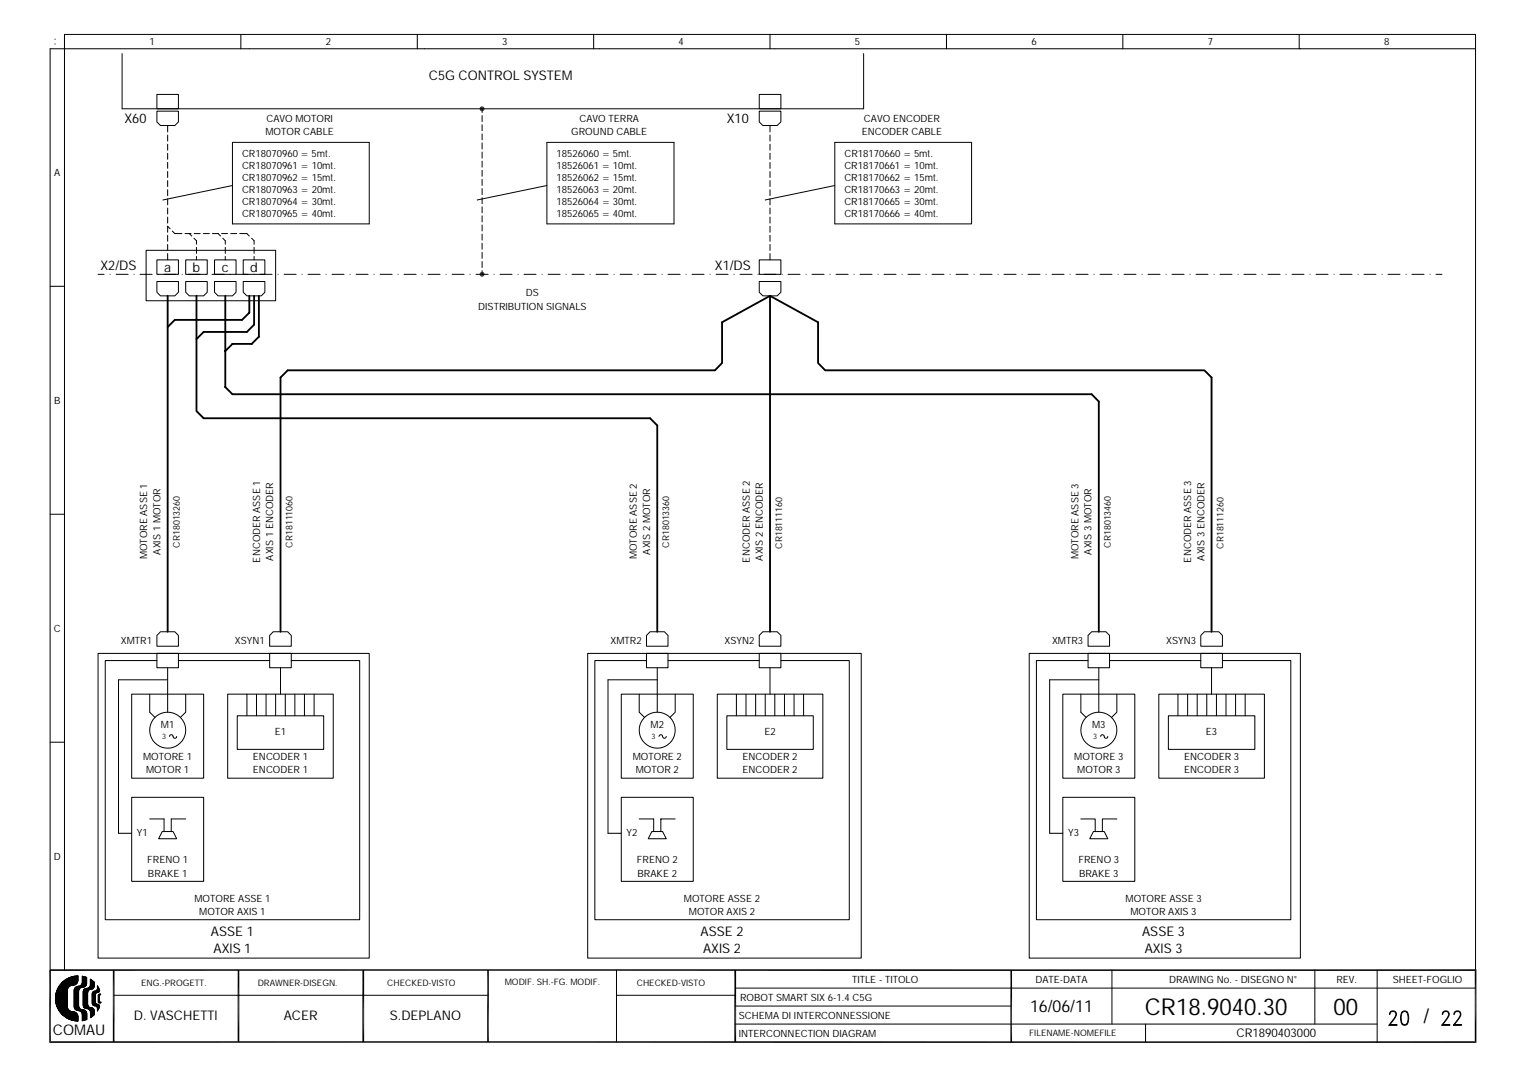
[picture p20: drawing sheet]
<svg xmlns="http://www.w3.org/2000/svg" width="297mm" height="210mm" viewBox="0 0 297 210" stroke-linecap="round" stroke-linejoin="round" font-family="sans-serif">
<defs><g id="words">
<g font-size="4.5">
<text x="222.9" y="197.5">CR18.9040.30</text>
<text x="259.6" y="197.5">00</text>
</g>
<text font-size="3.9" x="277.1" y="199.2">/</text>
<text font-size="3.2" x="200.5" y="197.1">16/06/11</text>
<text font-size="2.9" x="10.3" y="201.5">COMAU</text>
<g font-size="2.6">
<text x="83.5" y="15.6">C5G CONTROL SYSTEM</text>
<text x="24.2" y="24">X60</text>
<text x="141.5" y="24">X10</text>
<text x="19.6" y="52.5">X2/DS</text>
<text x="31.9" y="53">a</text>
<text x="37.5" y="53">b</text>
<text x="43.2" y="53">c</text>
<text x="48.7" y="53">d</text>
<text x="139.2" y="52.5">X1/DS</text>
<text x="41.1" y="182.3">ASSE 1</text>
<text x="41.6" y="185.6">AXIS 1</text>
<text x="136.4" y="182.3">ASSE 2</text>
<text x="136.9" y="185.6">AXIS 2</text>
<text x="222.3" y="182.3">ASSE 3</text>
<text x="222.8" y="185.6">AXIS 3</text>
<text x="26.1" y="198.7">D. VASCHETTI</text>
<text x="55.2" y="198.7">ACER</text>
<text x="75.9" y="198.7">S.DEPLANO</text>
</g>
<text font-size="2.3" x="240.7" y="202">CR1890403000</text>
<g font-size="1.9">
<text x="29.1" y="8.8">1</text>
<text x="63.4" y="8.8">2</text>
<text x="97.8" y="8.8">3</text>
<text x="132.1" y="8.8">4</text>
<text x="166.4" y="8.8">5</text>
<text x="200.8" y="8.8">6</text>
<text x="235.1" y="8.8">7</text>
<text x="269.5" y="8.8">8</text>
<text x="51.9" y="23.7">CAVO MOTORI</text>
<text x="112.8" y="23.7">CAVO TERRA</text>
<text x="168.2" y="23.7">CAVO ENCODER</text>
<text x="51.7" y="26.3">MOTOR CABLE</text>
<text x="111.2" y="26.3">GROUND CABLE</text>
<text x="167.7" y="26.3">ENCODER CABLE</text>
<text x="10.6" y="34.3">A</text>
<text x="47.1" y="30.5">CR18070960 = 5mt.</text>
<text x="47.1" y="32.9">CR18070961 = 10mt.</text>
<text x="47.1" y="35.2">CR18070962 = 15mt.</text>
<text x="108.3" y="30.5">18526060 = 5mt.</text>
<text x="108.3" y="32.9">18526061 = 10mt.</text>
<text x="108.3" y="35.2">18526062 = 15mt.</text>
<text x="164.4" y="35.2">CR18170662 = 15mt.</text>
<text x="164.4" y="32.9">CR18170661 = 10mt.</text>
<text x="164.4" y="30.5">CR18170660 = 5mt.</text>
<text x="47.1" y="37.5">CR18070963 = 20mt.</text>
<text x="47.1" y="39.9">CR18070964 = 30mt.</text>
<text x="108.3" y="37.5">18526063 = 20mt.</text>
<text x="108.3" y="39.9">18526064 = 30mt.</text>
<text x="164.4" y="39.9">CR18170665 = 30mt.</text>
<text x="164.4" y="37.5">CR18170663 = 20mt.</text>
<text x="47.1" y="42.2">CR18070965 = 40mt.</text>
<text x="108.3" y="42.2">18526065 = 40mt.</text>
<text x="164.4" y="42.2">CR18170666 = 40mt.</text>
<text x="102.4" y="57.6">DS</text>
<text x="93.1" y="60.4">DISTRIBUTION SIGNALS</text>
<text x="10.5" y="78.6">B</text>
<text x="31.2" y="108" transform="rotate(-90 31.2 108)">AXIS 1 MOTOR</text>
<text x="126.6" y="108" transform="rotate(-90 126.6 108)">AXIS 2 MOTOR</text>
<text x="212.5" y="108" transform="rotate(-90 212.5 108)">AXIS 3 MOTOR</text>
<text x="28.7" y="108.9" transform="rotate(-90 28.7 108.9)">MOTORE ASSE 1</text>
<text x="50.6" y="109.5" transform="rotate(-90 50.6 109.5)">ENCODER ASSE 1</text>
<text x="53.2" y="109.1" transform="rotate(-90 53.2 109.1)">AXIS 1 ENCODER</text>
<text x="124" y="108.9" transform="rotate(-90 124 108.9)">MOTORE ASSE 2</text>
<text x="145.9" y="109.5" transform="rotate(-90 145.9 109.5)">ENCODER ASSE 2</text>
<text x="148.5" y="109.1" transform="rotate(-90 148.5 109.1)">AXIS 2 ENCODER</text>
<text x="209.9" y="108.9" transform="rotate(-90 209.9 108.9)">MOTORE ASSE 3</text>
<text x="231.9" y="109.5" transform="rotate(-90 231.9 109.5)">ENCODER ASSE 3</text>
<text x="234.5" y="109.1" transform="rotate(-90 234.5 109.1)">AXIS 3 ENCODER</text>
<text x="10.5" y="123">C</text>
<text x="23.5" y="125.4">XMTR1</text>
<text x="45.7" y="125.4">XSYN1</text>
<text x="118.9" y="125.4">XMTR2</text>
<text x="141.1" y="125.4">XSYN2</text>
<text x="204.8" y="125.4">XMTR3</text>
<text x="227" y="125.4">XSYN3</text>
<text x="31.3" y="141.7">M1</text>
<text x="53.5" y="143.1">E1</text>
<text x="126.6" y="141.7">M2</text>
<text x="148.8" y="143.1">E2</text>
<text x="212.6" y="141.7">M3</text>
<text x="234.8" y="143.1">E3</text>
<text x="27.9" y="148">MOTORE 1</text>
<text x="49.2" y="148">ENCODER 1</text>
<text x="123.2" y="148">MOTORE 2</text>
<text x="144.5" y="148">ENCODER 2</text>
<text x="209.1" y="148">MOTORE 3</text>
<text x="230.5" y="148">ENCODER 3</text>
<text x="28.4" y="150.6">MOTOR 1</text>
<text x="49.2" y="150.6">ENCODER 1</text>
<text x="123.8" y="150.6">MOTOR 2</text>
<text x="144.5" y="150.6">ENCODER 2</text>
<text x="209.7" y="150.6">MOTOR 3</text>
<text x="230.5" y="150.6">ENCODER 3</text>
<text x="10.5" y="167.4">D</text>
<text x="26.7" y="162.7">Y1</text>
<text x="122" y="162.7">Y2</text>
<text x="207.9" y="162.7">Y3</text>
<text x="28.7" y="168.1">FRENO 1</text>
<text x="28.8" y="170.7">BRAKE 1</text>
<text x="124" y="168.1">FRENO 2</text>
<text x="124.1" y="170.7">BRAKE 2</text>
<text x="209.9" y="168.1">FRENO 3</text>
<text x="210.1" y="170.7">BRAKE 3</text>
<text x="37.8" y="175.6">MOTORE ASSE 1</text>
<text x="38.8" y="178.2">MOTOR AXIS 1</text>
<text x="133.1" y="175.6">MOTORE ASSE 2</text>
<text x="134.1" y="178.2">MOTOR AXIS 2</text>
<text x="219.1" y="175.6">MOTORE ASSE 3</text>
<text x="220.1" y="178.2">MOTOR AXIS 3</text>
<text x="165.9" y="191.5">TITLE - TITOLO</text>
<text x="201.6" y="191.5">DATE-DATA</text>
<text x="227.6" y="191.5">DRAWING No. - DISEGNO N°</text>
<text x="260.2" y="191.5">REV.</text>
<text x="271.1" y="191.5">SHEET-FOGLIO</text>
<text x="144.1" y="195">ROBOT SMART SIX 6-1.4 C5G</text>
<text x="143.8" y="198.5">SCHEMA DI INTERCONNESSIONE</text>
<text x="143.8" y="202">INTERCONNECTION DIAGRAM</text>
</g>
<g font-size="1.8">
<text x="35" y="106.6" transform="rotate(-90 35 106.6)">CR18013260</text>
<text x="56.9" y="106.6" transform="rotate(-90 56.9 106.6)">CR18111060</text>
<text x="130.3" y="106.6" transform="rotate(-90 130.3 106.6)">CR18013360</text>
<text x="152.3" y="106.9" transform="rotate(-90 152.3 106.9)">CR18111160</text>
<text x="216.2" y="106.6" transform="rotate(-90 216.2 106.6)">CR18013460</text>
<text x="238.2" y="106.9" transform="rotate(-90 238.2 106.9)">CR18111260</text>
</g>
<g font-size="1.7">
<text x="27.5" y="191.9">ENG.-PROGETT.</text>
<text x="50.2" y="191.9">DRAWNER-DISEGN.</text>
<text x="75.4" y="191.9">CHECKED-VISTO</text>
<text x="98.3" y="191.7">MODIF. SH.-FG. MODIF.</text>
<text x="124" y="191.9">CHECKED-VISTO</text>
<text x="200.4" y="201.7">FILENAME-NOMEFILE</text>
</g>
<g font-size="1.5">
<text x="31.6" y="143.9">3</text>
<text x="126.9" y="143.9">3</text>
<text x="212.8" y="143.9">3</text>
</g>
</g></defs>
<path d="M32.6 57.6v65.4M38.2 57.6v22.4l1.4 1.4h87l1.4 1.4v40.2M43.9 57.6v17.8l1.4 1.4h167.2l1.4 1.4v44.8M48.5 57.6v3.3l-1.4 1.4h-13.1l-1.4 1.4M49.5 57.6v5.6l-1.4 1.4h-8.5l-1.4 1.4M50.4 57.6v8l-1.4 1.4h-3.7l-1.4 1.4M149.9 57.6l-9.3 5.2v7.9l-1.4 1.4h-83.2l-1.4 1.4v49.5M149.9 57.6l9.4 5.2v7.9l1.4 1.4h73.8l1.4 1.4v49.5M149.9 57.6v65.4" fill="none" stroke="#000" stroke-width=".36"/>
<g fill="none" stroke="#000" stroke-width=".19">
<path d="M10.7 7.6h.1M10.7 8.6h.1M23.8 10.4v10.8h144.3v-10.8M30.5 18.4h4.2v2.8h-4.2zM46.9 6.7v2.8M81.2 6.7v2.8M115.6 6.7v2.8M147.8 18.4h4.2v2.8h-4.2zM149.9 6.7v2.8M184.3 6.7v2.8M218.6 6.7v2.8M252.9 6.7v2.8"/>
<path d="M287.3 9.5h-277.5v179.4M30.5 21.6h4.2v2.1l-.7 .7h-2.8l-.7-.7zM32.6 24.4v1.3M32.6 26.3v1.2M32.6 28.1v1.1M32.6 29.8v1.2M32.6 31.6v1.2M32.6 33.4v1.2M32.6 35.2v1.1M32.6 36.9v1.2M32.6 38.7v1.2M45.3 27.7h26.6v15.9h-26.6z"/>
<path d="M45.3 36.1l-13.6 2.8M93.9 21.2v.7M93.9 22.5v1.2M93.9 24.3v1.2M93.9 26.1v1.1M93.9 27.8v1.2M93.9 29.6v1.2M93.9 31.4v1.1M93.9 33.2v1.1M93.9 34.9v1.2M93.9 36.7v1.2M93.9 38.5v1.2"/>
<path d="M106.5 27.7h24.7v15.9h-24.7zM106.5 36.1l-13.6 2.8M147.8 21.6h4.2v2.1l-.7 .7h-2.8l-.7-.7zM149.9 24.4v1.3M149.9 26.3v1.2M149.9 28.1v1.1M149.9 29.8v1.2M149.9 31.6v1.2M149.9 33.4v1.2M149.9 35.2v1.1M149.9 36.9v1.2M149.9 38.7v1.2"/>
<path d="M162.5 27.7h26.6v15.9h-26.6zM162.5 36.1l-13.5 2.8M9.8 55.7h2.8M19.1 53.4h1.2M21.4 53.4h.1M22.6 53.4h2.3M26.1 53.4h.1M27.3 53.4h2.3M28.4 48.7h25.3v9.9h-25.3zM30.5 54.8h4.2v2.1l-.7 .7h-2.8l-.7-.7zM30.5 50.6h4.2v2.8h-4.2zM30.8 53.4h.1"/>
<path d="M31.9 53.4h2.4M32.6 40.5v1.2M32.6 42.3v1.1M32.6 45.8v1.2M32.6 47.6v1.2M32.6 49.4v1.2M33.1 44.5l-.5-.5v1.2M33.5 45l.5 .5h1.4M35.5 53.4h.1M36 45.5h1.2M36.2 54.8h4.1v2.1l-.7 .7h-2.7l-.7-.7zM36.2 50.6h4.1v2.8h-4.1z"/>
<path d="M36.6 53.4h2.3M36.9 45.5l.4 .5M37.8 46.4l.4 .5v.7M37.8 45.5h1.2M38.2 48.2v1.1M38.2 49.9v.7M39.6 45.5h1.1M40.1 53.4h.1M41.3 53.4h2.3M41.4 45.5h1.1M41.8 54.8h4.2v2.1l-.7 .7h-2.8l-.7-.7zM41.8 50.6h4.2v2.8h-4.2z"/>
<path d="M42.5 45.5l.4 .5M43.1 45.5h1.2M43.4 46.4l.5 .5v.7M43.9 48.2v1.1M43.9 49.9v.7M44.8 53.4h.1M44.9 45.5h1.2M46 53.4h2.3M46.7 45.5h1.4l.4 .5M47.3 54.8h4.3v2.1l-.7 .7h-2.8l-.8-.7zM47.3 50.6h4.3v2.8h-4.3zM49 46.4l.5 .5v.7"/>
<path d="M49.5 53.4h.1M49.5 48.2v1.1M49.5 49.9v.7M50.6 53.4h2.4M54.1 53.4h.1M55.3 53.4h2.3M58.8 53.4h.1M60 53.4h2.3M63.5 53.4h.1M64.6 53.4h2.4M68.2 53.4h.1M69.3 53.4h2.3"/>
<path d="M72.8 53.4h.1M74 53.4h2.3M77.5 53.4h.1M78.7 53.4h2.3M82.2 53.4h.1M83.3 53.4h2.4M86.8 53.4h.1M88 53.4h2.3M91.5 53.4h.1M92.7 53.4h2.3M93.9 40.3v1.1M93.9 42v1.2"/>
<path d="M93.9 43.8v1.2M93.9 45.6v1.2M93.9 47.4v1.1M93.9 49.1v1.2M93.9 50.9v1.2M93.9 52.7v.7M96.2 53.4h.1M97.3 53.4h2.4M100.9 53.4h.1M102 53.4h2.4M105.5 53.4h.1M106.7 53.4h2.3"/>
<path d="M110.2 53.4h.1M111.4 53.4h2.3M114.9 53.4h.1M116 53.4h2.4M119.5 53.4h.1M120.7 53.4h2.3M124.2 53.4h.1M125.4 53.4h2.3M128.9 53.4h.1M130 53.4h2.4M133.6 53.4h.1M134.7 53.4h2.4"/>
<path d="M138.2 53.4h.1M139.4 53.4h2.3M142.9 53.4h.1M144.1 53.4h2.3M147.6 53.4h.1M147.8 54.8h4.2v2.1l-.7 .7h-2.8l-.7-.7zM147.8 50.6h4.2v2.8h-4.2zM148.7 53.4h2.4M149.9 40.5v1.2M149.9 42.3v1.1M149.9 44v1.2M149.9 45.8v1.2"/>
<path d="M149.9 47.6v1.2M149.9 49.4v1.2M152.3 53.4h.1M153.4 53.4h2.3M156.9 53.4h.1M158.1 53.4h2.3M161.6 53.4h.1M162.8 53.4h2.3M166.3 53.4h.1M167.4 53.4h2.4M170.9 53.4h.1M172.1 53.4h2.3"/>
<path d="M175.6 53.4h.1M176.8 53.4h2.3M180.3 53.4h.1M181.4 53.4h2.4M185 53.4h.1M186.1 53.4h2.3M189.6 53.4h.1M190.8 53.4h2.3M194.3 53.4h.1M195.5 53.4h2.3M199 53.4h.1M200.1 53.4h2.4"/>
<path d="M203.6 53.4h.1M204.8 53.4h2.3M208.3 53.4h.1M209.5 53.4h2.3M213 53.4h.1M214.1 53.4h2.4M217.7 53.4h.1M218.8 53.4h2.3M222.3 53.4h.1M223.5 53.4h2.3M227 53.4h.1M228.2 53.4h2.3"/>
<path d="M231.7 53.4h.1M232.8 53.4h2.4M236.3 53.4h.1M237.5 53.4h2.3M241 53.4h.1M242.2 53.4h2.3M245.7 53.4h.1M246.8 53.4h2.4M250.4 53.4h.1M251.5 53.4h2.4M255 53.4h.1M256.2 53.4h2.3"/>
<path d="M259.7 53.4h.1M260.9 53.4h2.3M264.4 53.4h.1M265.5 53.4h2.4M269 53.4h.1M270.2 53.4h2.3M273.7 53.4h.1M274.9 53.4h2.3M278.4 53.4h.1M279.5 53.4h1.2M9.8 100.1h2.8M19.1 127.2h52.8v59.4h-52.8z"/>
<path d="M25.6 135.2h14v16.3h-14zM29.1 135.2v3.5l1.1 1M30.5 127.2h4.2v2.8h-4.2zM30.5 128.6h-10v50.5h49.5v-50.5h-13.3M31.2 123h2.8l.7 .7v2.1h-4.2v-2.1zM32.6 132.4h-9.5v29.9h2.5M32.6 130v8.7M34.7 128.6h17.8M36.2 135.2v3.5l-1.1 1M44.3 135.2h20.6v16.3h-20.6zM46.2 139.4h16.8v6.5h-16.8zM48.1 135.2v4.2"/>
<path d="M49.9 135.2v4.2M51.8 135.2v4.2M52.5 127.2h4.2v2.8h-4.2zM53.2 123h2.8l.7 .7v2.1h-4.2v-2.1zM53.7 135.2v4.2M54.6 130v5.2M55.5 135.2v4.2M57.4 135.2v4.2M59.3 135.2v4.2M61.2 135.2v4.2M114.4 127.2h53.3v59.4h-53.3zM120.9 135.2h14.1v16.3h-14.1z"/>
<path d="M124.4 135.2v3.5l1.1 1M125.9 127.2h4.1v2.8h-4.1zM125.9 128.6h-10.1v50.5h49.5v-50.5h-13.3M126.6 123h2.7l.7 .7v2.1h-4.1v-2.1zM128 132.4h-9.6v29.9h2.5M128 130v8.7M130 128.6h17.8M131.4 135.2v3.5l-1 1M139.6 135.2h20.6v16.3h-20.6zM141.5 139.4h16.8v6.5h-16.8zM143.4 135.2v4.2M145.2 135.2v4.2"/>
<path d="M147.1 135.2v4.2M147.8 127.2h4.2v2.8h-4.2zM148.5 123h2.8l.7 .7v2.1h-4.2v-2.1zM149 135.2v4.2M149.9 130v5.2M150.8 135.2v4.2M152.7 135.2v4.2M154.6 135.2v4.2M156.4 135.2v4.2M200.4 127.2h52.8v59.4h-52.8zM206.9 135.2h14v16.3h-14zM210.4 135.2v3.5l1 1"/>
<path d="M211.8 127.2h4.2v2.8h-4.2zM211.8 128.6h-10v50.5h49.5v-50.5h-13.3M212.5 123h2.8l.7 .7v2.1h-4.2v-2.1zM213.9 132.4h-9.6v29.9h2.6M213.9 130v8.7M216 128.6h17.8M217.4 135.2v3.5l-1 1M225.6 135.2h20.5v16.3h-20.5zM227.5 139.4h16.8v6.5h-16.8zM229.3 135.2v4.2M231.2 135.2v4.2M233.1 135.2v4.2"/>
<path d="M233.8 127.2h4.2v2.8h-4.2zM234.5 123h2.8l.7 .7v2.1h-4.2v-2.1zM234.9 135.2v4.2M235.9 130v5.2M236.8 135.2v4.2M238.7 135.2v4.2M240.5 135.2v4.2M242.4 135.2v4.2M9.8 144.5h2.8M25.6 155.3h14v16.3h-14zM29.1 159.5h2.8v2.4M33 143.4a.39 .39 0 0 1 .5-.3 .39 .39 0 0 1 .2 .5 .35 .35 0 0 0 .4 .1 .35 .35 0 0 0 .3-.3"/>
<path d="M36.2 159.5h-2.9v2.4M120.9 155.3h14.1v16.3h-14.1zM124.4 159.5h2.9v2.4M128.3 143.4a.39 .39 0 0 1 .5-.3 .39 .39 0 0 1 .3 .5 .35 .35 0 0 0 .4 .1 .35 .35 0 0 0 .2-.3M131.4 159.5h-2.7v2.4M206.9 155.3h14v16.3h-14zM210.4 159.5h2.8v2.4M214.3 143.4a.39 .39 0 0 1 .4-.3 .39 .39 0 0 1 .3 .5 .35 .35 0 0 0 .4 .1 .35 .35 0 0 0 .3-.3M217.4 159.5h-2.8v2.4M31.6 161.9h2.1l.7 1.4h-3.5zM126.9 161.9h2.1l.7 1.4h-3.5zM212.9 161.9h2.1l.7 1.4h-3.5z"/>
<path d="M10.8 194l2.4 2.4-1.1 1.1M10.8 194.9l3.9 3.9M10.8 193.9l2.3 2.2M10.8 195.1l3.7 3.6M10.9 193.7l2.2 2.3M10.9 193.4l2.2 2.2M10.9 195.5l3.2 3.2M10.9 193.3l2.2 2.1M11 195.7l2.9 2.9M11 193l2.1 2.1M11.1 192.9l2 2M11.1 196l2.5 2.5"/>
<path d="M11.1 192.8l2 1.9M11.2 192.6l1.9 2-1.8 1.8M11.2 192.5l1.9 1.9M11.3 192.4l1.8 1.9-1.9 1.9M11.3 192.3l1.8 1.7M11.4 192.2l1.7 1.7M11.5 192.1l1.6 1.6M11.5 192l1.6 1.5M11.6 191.9l1.5 1.5M11.7 191.8l1.4 1.4M11.8 191.7l1.3 1.3M11.8 191.6l1.3 1.2"/>
<path d="M11.9 191.5l1.2 1.2M12 191.4l.2-.2 1.1 1.1M12 191.4l1.1 1.1M12.1 191.3l1.1 1.1-2.4 2.4M12.3 191.1l1.1 1.1M12.4 191.1l1 1M12.4 191l1.1 1.1M12.6 188.9v-182.2h274.7v182.2M12.6 190.9l1 1.1M12.6 190.8l1.1 1.1M12.8 190.8l1.1 1.1M12.8 198.1l1.2-1.1 1.2 1.2"/>
<path d="M12.9 190.7l-1.5 1.4M13 190.6l1.2 1.2 1-1M13.1 190.6l1.2 1.2M13.1 196.2a1.2 1.2 0 0 0 1.2 .8M13.1 193.1l-2.2 2.2 3.4 3.4 .9-.8a.88 .88 0 0 0-.9-.9M13.1 195.5l-1.5 1.4M13.1 195.3l-1.6 1.6M13.1 195.1l-1.6 1.7M13.1 195l-1.7 1.7 1.5 1.5 1.2-1.2 1.1 1M13.1 194.8l-1.8 1.7M13.1 194.4l-1.9 1.9 2.1 2.1 1.3-1.3 .5 .5M13.1 194.1l-2 2"/>
<path d="M13.1 193.9l-2 2.1M13.1 193.7l-2.1 2.1M13.1 193.6l-2.1 2.1M13.1 193.4l-2.2 2.2M13.1 193.2l-2.2 2.2M13.1 192.9l-2.2 2.2M13.1 192.7l-2.3 2.3M13.1 195.6l-1.4 1.5M13.1 195.8l-1.3 1.4M13.1 196l-1.3 1.2M13.1 196.2l-1.2 1.2M13.1 196.3l-1.1 1.1"/>
<path d="M13.2 190.5l1.3 1.3M13.3 190.5l-2.1 2M13.3 196.5l-1.1 1.1M13.3 190.5l1.3 1.3M13.4 196.6l-1.1 1.1-.4-.4M13.4 196.7l-1 1.1M13.4 190.4l1.3 1.3M13.5 196.8l-1.1 1M13.5 190.3l1.3 1.3M13.6 190.3l-2.5 2.5M13.6 196.8l-1 1.1M13.7 190.3l1.2 1.3"/>
<path d="M13.7 196.9l1.5 1.4M13.7 196.9l-1.1 1.1M13.8 190.3l1.2 1.2M13.9 190.2l-2.9 2.9 2.1 2.2M13.9 196.9l-1.2 1.2M13.9 190.2l1.2 1.2M14.1 190.2l1 1-.5 .6M14.1 190.2l-3.2 3.1M14.2 190.1l1 1M14.3 191.8a1.24 1.24 0 0 0-1.2 .9v3.5M14.3 190.1l-3.4 3.4 2.2 2.3M14.3 197l-1.2 1.3"/>
<path d="M14.4 197l.8 .8M14.4 195.2l1 .9-.6 .6M14.4 195.4l2.5 2.4M14.4 195.6l2.5 2.4M14.4 195.9l.9 .9M14.4 194.5l.9 .9M14.4 194.3l.9 .9M14.4 194.2l.9 .8M14.4 194l.9 .9M14.4 193.3l.9 .9M14.4 193l.9 .8M14.4 193.7l.9 .8"/>
<path d="M14.4 193.8l.9 .9M14.4 194.7l.9 .9M14.4 194.9l.9 .8M14.4 195l.9 .9M14.4 192.8l.9 .9M14.5 197l-1.3 1.3M14.5 196.1l.7 .7M14.5 192.7l.8 .8M14.5 190.1l.7 .7M14.5 192.5l.8 .8M14.5 190.1l-3.7 3.7M14.6 192.4l.7 .8"/>
<path d="M14.6 190.1l.6 .5M14.6 192.3l.7 .7M14.7 197.1l-1.3 1.3M14.7 190l-3.9 4M14.7 192.2l.6 .6M14.8 190l.4 .4M14.8 197.2l-1.3 1.3M14.8 192.1l.6 .6M14.9 192.1l-.4 .4M14.9 190l-4.1 4.2 4.4 4.3M14.9 197.3l-1.2 1.2M14.9 192.1l.5 .5"/>
<path d="M14.9 190l.3 .3M15 197.4l-1.2 1.2M15.1 197.5l-1.2 1.1M15.1 190l-4.3 4.3 4.4 4.4M15.1 192.1l.4 .4M15.1 197.6l-1 1.1M15.1 192.1l-.6 .6M15.2 190.9a.88 .88 0 0 1-.9 .9M15.2 191l-.8 .8M15.2 197.7l-1 1M15.2 190.1a4.4 4.4 0 0 0-4.4 4.3 4.4 4.4 0 0 0 4.4 4.4M15.2 190v.9l-.8-.8"/>
<path d="M15.2 197.9v.9M15.2 197.9h.1M15.2 190.6l-1.2 1.2-1.1-1.1M15.2 190.5l-1.5 1.5M15.2 190.3l-4.4 4.4 4.1 4.1 .3-.2M15.2 190.1l-4.4 4.4 4.3 4.3M15.2 198.1l-.7 .6M15.2 198.2l-.6 .6M15.2 198.4l-.4 .4M15.2 198.7l-.1 .1M15.2 192a.8 .8 0 0 0-.8 .8v3.2a.77 .77 0 0 0 .8 .8M15.2 196.8a.8 .8 0 0 1 .8 .8v1.1"/>
<path d="M15.2 192l.4 .4M15.3 193.3l-.9 .8M15.3 193.1l-.9 .9M15.3 193.4l-.9 .9M15.3 193.8l-.9 .8M15.3 194.1l-.9 .9M15.3 194.3l-.9 .9M15.3 194.5l-.9 .8M15.3 195.1l-.9 .9M15.3 195.7l-.7 .7M15.3 195.5l-.8 .8 .4 .4 .5-.4M15.3 194.8l-.9 .9 1.2 1.2"/>
<path d="M15.3 194.6l-.9 .9M15.3 193.9l-.9 .9M15.3 193.6l-.9 .9M15.3 195l-.9 .8M15.3 195.3l-.8 .9M15.3 195.8a.77 .77 0 0 0 .8 .8M15.3 192l-.9 .9M15.3 192.9l-.9 .9M15.3 196l-.6 .6M15.4 192.7l-1 .9M15.4 192l.3 .3M15.5 196.3l-.4 .5"/>
<path d="M15.5 192l.3 .3M15.6 192l-1.2 1.1 .9 .9M15.6 196.4l-.4 .4M15.7 196.5l-.3 .3M15.7 191.9l.4 .3M15.8 196.5l1.1 1.2M15.8 196.6l-.3 .2M15.8 191.8l.5 .4M15.9 191.7l.5 .5 .4-.4M15.9 197.2l.5-.5 .4 .4-.8 .8M15.9 196.6l-.3 .3M15.9 197.2l1 1"/>
<path d="M16 191.6l.5 .5M16 196.6l.9 .9M16 197.5l.9 .9-.2 .2-.7-.8M16 191.4l.6 .6M16 190.1l.9 .8M16 197.6l.9 .9M16 198l.6 .6M16 198.2l.5 .4M16 198.3l.4 .4M16 191.3l.7 .7M16 191.1l.8 .7M16 198.5l.2 .2"/>
<path d="M16 198.7h.1M16 190.9l.8 .8M16 190.8l.8 .8M16 190.6l.9 .8M16 190.4l.9 .9M16 190.2l.9 .9M16.1 196.6a.8 .8 0 0 1 .8 .8v1.1M16.1 192.2a.8 .8 0 0 0-.8 .8v2.8l-.7 .7M16.1 196.6l-.4 .4M16.2 193.1v2.8l.3 .4 .6 .1a.66 .66 0 0 1 .5 .7v1.1l.8-.6-.1-1-.2-.3-.4-.1M16.2 195.8l.6 .6 .4-.4M16.2 195.1l2.2 2.1"/>
<path d="M16.2 193.7l.9 .9-.9 .9M16.2 193.4l.9 .8-.9 .9M16.2 196.6l.7 .8-.9 .8M16.2 195.2l2.2 2.2M16.2 195.6l.8 .8 .3-.3M16.2 194.9l.9 .9M16.2 194.6l.9 .8M16.2 193.5l.9 .9M16.2 193.9l.9 .8M16.2 194l.9 .9M16.2 194.2l.9 .9M16.2 194.4l.9 .9"/>
<path d="M16.2 194.7l.9 .9M16.2 195.4l1.1 1.1M16.2 190.1l-.2 .2M16.2 193l.9 .9M16.2 192.9l.9 .8M16.3 196.6l-.5 .5M16.3 190.1l.6 .7M16.3 192.8l.8 .7M16.4 190.2l-.4 .3M16.4 192.7l.7 .7M16.5 192.6l.6 .6-.9 .9M16.5 190.2l.4 .4"/>
<path d="M16.5 190.2l-.5 .4M16.5 196.7l-.5 .6M16.6 192.5l-.3 .3M16.6 192.5l.5 .6M16.6 196.8l-.6 .6M16.6 190.2l-.6 .6M16.7 192.5l.5 .4M16.7 196.9l-.7 .7M16.8 197l-.8 .7M16.8 192.5l-.6 .6M16.8 192.4l.4 .4M16.9 190.3l-.9-.2v1.2a.77 .77 0 0 1-.8 .7"/>
<path d="M16.9 190.3v1.1a.76 .76 0 0 1-.8 .8M16.9 191.2l-1.2 1.1M16.9 190.8l-2.5 2.5M16.9 191.5l-.7 .7M16.9 191.3l-.9 .9-.4-.3M16.9 191l-2.5 2.4 .9 .9M16.9 190.7l-.9 .9M16.9 190.5l-.9 .9M16.9 190.3l-.9 .9M16.9 190.4l-.2-.1-.7 .7M16.9 197.2l-.9 .9M16.9 198.5l-.9 .2"/>
<path d="M16.9 197.5l-.9 .9M16.9 197.7l-.9 .9M16.9 197.9l-.9 .8M16.9 198l-.7 .7M16.9 198.2l-.4 .5M17.1 193.9l-.9 .9M17.1 195.1l-.9 .9M17.1 193.6l-.9 .9M17.1 194.8l-.9 .9M17.1 194.4l-.9 .9M17.1 194.1l-.9 .9M17.1 193.7l-.9 .9"/>
<path d="M17.1 193.4l-.9 .9M17.1 195l-.9 .8M17.1 195.3l-.8 .8M17.1 195.5l-.7 .7M17.1 195.6l-.6 .7M17.1 195.8l-.5 .5-.3-.3M17.1 192.4l.3 .3M17.1 196.4l.3-.3 1 1M17.1 193l-.9 .9M17.2 195.9l-.5 .5M17.3 192.4l.3 .3M17.3 192.3l-1.1 1.1"/>
<path d="M17.3 192.8l-.3-.4-.8 .8M17.4 192.3l.3 .3M17.4 196.6l.4-.4 .5 .5M17.5 192.1l.5 .5M17.6 196.2l-.3 .3M17.6 192l.5 .5M17.6 191.7l-.3 .6-.8 .3-.3 .3v.3l.9 .8M17.6 190.7v1M17.6 191.8l.6 .6M17.6 190.7l.7 .5v1l-.2 .3-.4 .2M17.6 197.9l.2 .1M17.6 197.2l.6 .6"/>
<path d="M17.6 197.5l.4 .4M17.6 197.7l.3 .3M17.6 198l.1 .1M17.7 196.2l.7 .7M17.7 190.7l-.1 .1 .7 .7M17.7 192.6l-.5 .3-.1 .4v2.3l.1 .3 .5 .3M17.7 196.2l-.3 .4M17.7 190.8l.6 .6M17.8 190.8l-.2 .2 .7 .7M17.9 190.9l-.3 .2 .7 .8M17.9 194.7l1.4 1.5M18 190.9l-.4 .4 .7 .7"/>
<path d="M18 193.4l.6 .6M18 196.3l-.5 .4 .9 .9M18 193.3l.6 .5-.7 .6 .7 .6-.6 .6M18.1 191l-.5 .5 .7 .7M18.1 193.2l.5 .4M18.1 196.3l-.5 .5M18.2 193.1l.4 .4M18.2 191.1l-.6 .6 .7 .6M18.2 196.4l-.6 .6 .7 .7M18.3 191.2l-.7 .6M18.3 196.5l-.7 .7M18.3 193l.4 .4"/>
<path d="M18.3 191.4l-2.1 2.2M18.3 192.1l-.5 .5-.4-.4M18.3 191.8l-.9 .9M18.3 191.6l-2.1 2.2M18.3 193l-.3 .4M18.3 192l-.6 .7M18.3 191.3l-.8 .8M18.3 196.6l-.7 .7 .5 .5M18.4 196.7h.1M18.4 196.8l-.8 .7M18.4 196.9l-.8 .8M18.4 197.1l-.8 .7"/>
<path d="M18.4 197.3l-.8 .7M18.4 197.5l-.7 .6M18.4 193l.4 .3M18.5 193a.51 .51 0 0 0-.6 .5v1.8a.86 .86 0 0 0 .9 .7l.2 .3M18.5 193l-.6 .6 .7 .6M18.6 195.1l.1 .3 .6 .3 .1 .4M18.6 193.7v1.4M18.6 194.8l-.6 .7 .3 .3M18.6 194.5l-.7 .6 1.3 1.3M18.6 194l-.7 .6 .7 .6M18.6 194.1l-.7 .7M18.6 195.2l-.5 .5"/>
<path d="M18.6 195.8l.3-.2 .5 .4M18.6 193.6l-.7 .6 .7 .7M18.6 193l.3 .3M18.6 195.3l-.4 .4M18.7 195.4l-.4 .4M18.7 192.9l.3 .4M18.8 195.5l-.4 .3M18.8 192.9l.4 .3M18.9 192.8l.4 .3M18.9 192.6l.4 .4M19 192.5l-.2 .3-.3 .2M19 192.5v-.5a.9 .9 0 0 1 .3 1l-.6 .4-.1 .3"/>
<path d="M19 192.5l.4 .4M19 196.3l.2 .2M19 192.3l.4 .4M19 196.8h.1M19 192.1l.2 .3M19 192h.1M19 192.1v.1M19 195.6l-.3 .3M19.1 195.6l.3 .2M19.1 192.2l-.1 .2M19.1 193.9v1.2l.2 .2h.3v-.2M19.1 194.9l.4 .4 .1-.2"/>
<path d="M19.1 194l.2 .3-.2 .1M19.1 195.1l.2 .2 .2-.2M19.1 194.4l.2 .2M19.1 194.7l.2 .3M19.1 193.9l.2 .2M19.2 195.6l-.4 .4M19.2 192.3l-.2 .2M19.2 196.4l-.2 .3M19.2 192.4l-1.3 1.3 .7 .6-.7 .6 1.4 1.4M19.2 193.6v.1l.1 .2M19.2 193.6l.2 .2M19.3 192.5l-1.4 1.4 .7 .6"/>
<path d="M19.3 195.7l-.4 .4M19.3 193.8v1.3h.3M19.3 193.8l.3-.1v-.1a.32 .32 0 0 0-.5 .3M19.3 193l-.2 .2M19.3 194.4l-.2 .2 .2 .2M19.3 192.7l-1.4 1.4 .7 .6-.7 .6 .6 .5M19.3 195.1l-.1 .1M19.3 194.6l-.2 .2M19.3 194l-.2 .3 .2 .2M19.3 193.9l-.2 .2M19.3 194.7l-.2 .3M19.3 194.9l-.2 .2"/>
<path d="M19.3 193.6l.2 .1M19.3 195.8l-.4 .4M19.4 196.1l-.4 .4 .1 .1M19.4 196.1l-.4 .7v-.5M19.4 192.8l-.5 .5M19.4 195.9l-.4 .4M19.5 195.1l.1 .1M19.6 193.6h-.1l-.4 .3M19.6 193.6l-.1 .1M22.1 193.8h72.9M120 188.9v14M120 193.8h23.1"/>
<path d="M143.1 199.4h125M143.1 192.4h144.2M143.1 195.9h53.8M216.5 188.9v10.5M223 199.4v3.5M256 188.9v10.5M268.1 188.9v14M270.5 199.5h1.5v.1h-1.6l1-1.3a.83 .83 0 0 0 0-1.3l-.7 .1-.1 .4h-.1l.2-.5 .7-.2a.69 .69 0 0 1 .3 1.1l-1.2 1.7M273 197l.6-.2a1.3 1.3 0 0 1 .6 1.6l-.1 .7-.2 .4-.6 .1a1.37 1.37 0 0 1-.7-1.6zM273 199.4l.3 .1 .6-.1M273 197.1l.3-.1 .6 .1M273.1 197a2.49 2.49 0 0 0 0 2.5"/>
<path d="M273.8 197a2.49 2.49 0 0 1 0 2.5M280.8 199.5h1.5v.1h-1.6l1-1.3a.83 .83 0 0 0 0-1.3h-.5l-.4 .5 .2-.5 .7-.2a.85 .85 0 0 1 .1 1.5l-1 1.3M283 199.5h1.5v.1h-1.6l1.1-1.3a.83 .83 0 0 0 0-1.3l-.7 .1-.3 .4a.63 .63 0 0 1 .5-.7h.5a.85 .85 0 0 1 .1 1.5l-1.1 1.3"/>
<circle cx="32.6" cy="142.2" r="3.5"/>
<circle cx="127.9" cy="142.2" r="3.5"/>
<circle cx="213.9" cy="142.2" r="3.5"/>
</g>
<g fill="#000">
<path d="M93.4 21.2l.9 .2h-.9zM93.4 21.2h.9v.2zM93.4 21l.9 .2h-.9zM93.4 21h.9v.2zM93.4 21.4l.8 .1h-.7zM93.4 21.4h.9l-.1 .1zM93.5 20.8l.8 .2h-.9zM93.5 20.8h.7l.1 .2zM93.5 21.5l.5 .1zM93.5 21.5h.7zM93.5 20.8h.7zM93.7 20.8h.5z"/>
<path d="M93.7 21.6h.3zM93.7 20.8h.3zM93.4 53.4l.9 .2h-.9zM93.4 53.4h.9v.2zM93.4 53.2l.9 .2h-.9zM93.4 53.2h.9v.2zM93.4 53.6l.8 .1h-.7zM93.4 53.6h.9l-.1 .1zM93.5 53.1l.8 .1h-.9zM93.5 53.1h.7l.1 .1zM93.5 53.7l.5 .1zM93.5 53.7h.7l-.2 .1z"/>
<path d="M93.5 53.1l.2-.1 .5 .1zM93.7 53l.5 .1zM93.7 53.8h.3zM93.7 53h.3z"/>
</g>
<path d="M22.1 188.9v14M46.4 188.9v14M95 188.9v14M196.9 188.9v14M287.3 188.7v14.4M287.4 188.9h-277.6l-.1 14.2M9.6 202.9h277.8" fill="none" stroke="#000" stroke-width=".32"/>
<path d="M70.7 188.9v14M143.1 188.9v14" fill="none" stroke="#000" stroke-width=".34"/>
<use href="#words"/>
</svg>
